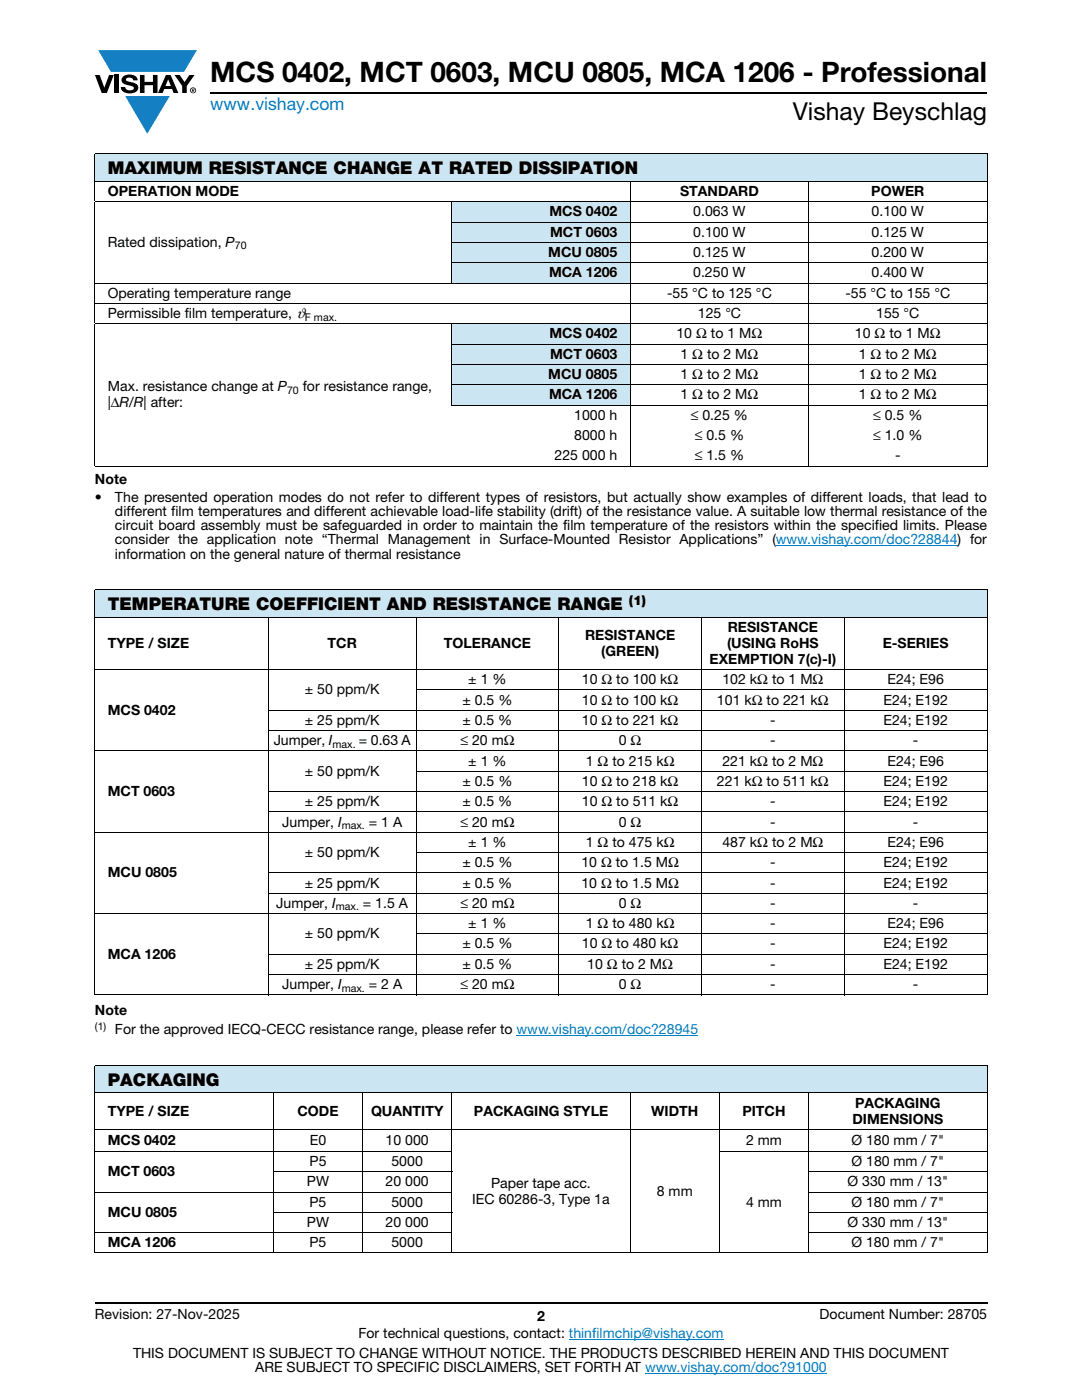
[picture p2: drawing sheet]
<svg xmlns="http://www.w3.org/2000/svg" width="216mm" height="279mm" viewBox="0 0 216 279" stroke-linecap="round" stroke-linejoin="round" font-family="sans-serif">
<defs><g id="words">
<text font-size="5.6" x="42" y="16.4">MCS 0402, MCT 0603, MCU 0805, MCA 1206 - Professional</text>
<text font-size="4.9" x="158.2" y="24">Vishay Beyschlag</text>
<text font-size="3.5" fill="#007ec4" x="42" y="21.9">www.vishay.com</text>
<g font-size="3.5">
<text x="21.5" y="34.8">MAXIMUM RESISTANCE CHANGE AT RATED DISSIPATION</text>
<text x="21.5" y="121.8">TEMPERATURE COEFFICIENT AND RESISTANCE RANGE</text>
<text x="21.5" y="216.7">PACKAGING</text>
</g>
<g font-size="2.8">
<text x="21.5" y="39.1">OPERATION MODE</text>
<text x="135.7" y="39.1">STANDARD</text>
<text x="173.9" y="39.1">POWER</text>
<text x="109.7" y="43.2">MCS 0402</text>
<text x="109.8" y="47.3">MCT 0603</text>
<text x="138.3" y="47.3">0.100 W</text>
<text x="138.3" y="43.2">0.063 W</text>
<text x="173.9" y="47.3">0.125 W</text>
<text x="173.9" y="43.2">0.100 W</text>
<text x="21.5" y="49.3">Rated dissipation, P</text>
<text x="109.4" y="51.3">MCU 0805</text>
<text x="138.3" y="51.3">0.125 W</text>
<text x="173.9" y="51.3">0.200 W</text>
<text x="21.5" y="59.4">Operating temperature range</text>
<text x="109.6" y="55.4">MCA 1206</text>
<text x="133.1" y="59.4">-55 °C to 125 °C</text>
<text x="138.3" y="55.4">0.250 W</text>
<text x="168.7" y="59.4">-55 °C to 155 °C</text>
<text x="173.9" y="55.4">0.400 W</text>
<text x="21.5" y="63.5">Permissible film temperature, ϑ</text>
<text x="139.2" y="63.5">125 °C</text>
<text x="174.8" y="63.5">155 °C</text>
<text x="109.7" y="67.5">MCS 0402</text>
<text x="109.8" y="71.6">MCT 0603</text>
<text x="135" y="67.5">10 Ω to 1 MΩ</text>
<text x="135.8" y="71.6">1 Ω to 2 MΩ</text>
<text x="170.6" y="67.5">10 Ω to 1 MΩ</text>
<text x="171.4" y="71.6">1 Ω to 2 MΩ</text>
<text x="109.4" y="75.6">MCU 0805</text>
<text x="135.8" y="75.6">1 Ω to 2 MΩ</text>
<text x="171.4" y="75.6">1 Ω to 2 MΩ</text>
<text x="21.5" y="78.1">Max. resistance change at P</text>
<text x="21.5" y="81.3">|ΔR/R| after:</text>
<text x="60.4" y="78.1">for resistance range,</text>
<text x="109.6" y="79.7">MCA 1206</text>
<text x="114.6" y="83.8">1000 h</text>
<text x="135.8" y="79.7">1 Ω to 2 MΩ</text>
<text x="137.8" y="83.8">≤ 0.25 %</text>
<text x="171.4" y="79.7">1 Ω to 2 MΩ</text>
<text x="174.2" y="83.8">≤ 0.5 %</text>
<text x="114.6" y="87.8">8000 h</text>
<text x="138.6" y="87.8">≤ 0.5 %</text>
<text x="174.2" y="87.8">≤ 1.0 %</text>
<text x="110.6" y="91.9">225 000 h</text>
<text x="138.6" y="91.9">≤ 1.5 %</text>
<text x="178.6" y="91.9">-</text>
<text x="18.9" y="96.6">Note</text>
<text x="18.9" y="100.2">•</text>
<text x="22.9" y="100.2">The presented operation modes do not refer to different types of resistors, but actually show examples of different loads, that lead to</text>
<text x="22.9" y="105.8">circuit board assembly must be safeguarded in order to maintain the film temperature of the resistors within the specified limits. Please</text>
<text x="22.9" y="103">different film temperatures and different achievable load-life stability (drift) of the resistance value. A suitable low thermal resistance of the</text>
<text x="22.9" y="108.6">consider the application note “Thermal Management in Surface-Mounted Resistor Applications” (www.vishay.com/doc?28844) for</text>
<text x="22.9" y="111.5">information on the general nature of thermal resistance</text>
<text x="21.5" y="129.3">TYPE / SIZE</text>
<text x="65.4" y="129.3">TCR</text>
<text x="88.6" y="129.3">TOLERANCE</text>
<text x="116.7" y="127.7">RESISTANCE</text>
<text x="120" y="130.9">(GREEN)</text>
<text x="145.1" y="129.3">(USING RoHS</text>
<text x="145.2" y="126.1">RESISTANCE</text>
<text x="176.1" y="129.3">E-SERIES</text>
<text x="93.4" y="136.5">± 1 %</text>
<text x="116.1" y="136.5">10 Ω to 100 kΩ</text>
<text x="141.6" y="132.5">EXEMPTION 7(c)-I)</text>
<text x="144.1" y="136.5">102 kΩ to 1 MΩ</text>
<text x="177.1" y="136.5">E24; E96</text>
<text x="21.5" y="142.6">MCS 0402</text>
<text x="60.8" y="138.6">± 50 ppm/K</text>
<text x="92.3" y="140.6">± 0.5 %</text>
<text x="116.1" y="140.6">10 Ω to 100 kΩ</text>
<text x="143.1" y="140.6">101 kΩ to 221 kΩ</text>
<text x="176.3" y="140.6">E24; E192</text>
<text x="54.6" y="148.7">Jumper, I</text>
<text x="60.8" y="144.7">± 25 ppm/K</text>
<text x="71.6" y="148.7">= 0.63 A</text>
<text x="91.9" y="148.7">≤ 20 mΩ</text>
<text x="92.3" y="144.7">± 0.5 %</text>
<text x="116.1" y="144.7">10 Ω to 221 kΩ</text>
<text x="123.5" y="148.7">0 Ω</text>
<text x="153.7" y="144.7">-</text>
<text x="153.7" y="148.7">-</text>
<text x="176.3" y="144.7">E24; E192</text>
<text x="182.2" y="148.7">-</text>
<text x="60.8" y="154.8">± 50 ppm/K</text>
<text x="93.4" y="152.8">± 1 %</text>
<text x="116.9" y="152.8">1 Ω to 215 kΩ</text>
<text x="144.1" y="152.8">221 kΩ to 2 MΩ</text>
<text x="177.1" y="152.8">E24; E96</text>
<text x="21.5" y="158.9">MCT 0603</text>
<text x="60.8" y="160.9">± 25 ppm/K</text>
<text x="92.3" y="160.9">± 0.5 %</text>
<text x="92.3" y="156.8">± 0.5 %</text>
<text x="116.1" y="160.9">10 Ω to 511 kΩ</text>
<text x="116.1" y="156.8">10 Ω to 218 kΩ</text>
<text x="143.1" y="156.8">221 kΩ to 511 kΩ</text>
<text x="153.7" y="160.9">-</text>
<text x="176.3" y="156.8">E24; E192</text>
<text x="176.3" y="160.9">E24; E192</text>
<text x="56.3" y="165">Jumper, I</text>
<text x="73.6" y="165">= 1 A</text>
<text x="91.9" y="165">≤ 20 mΩ</text>
<text x="123.5" y="165">0 Ω</text>
<text x="153.7" y="165">-</text>
<text x="182.2" y="165">-</text>
<text x="60.8" y="171">± 50 ppm/K</text>
<text x="92.3" y="173.1">± 0.5 %</text>
<text x="93.4" y="169">± 1 %</text>
<text x="116" y="173.1">10 Ω to 1.5 MΩ</text>
<text x="116.9" y="169">1 Ω to 475 kΩ</text>
<text x="144.1" y="169">487 kΩ to 2 MΩ</text>
<text x="153.7" y="173.1">-</text>
<text x="176.3" y="173.1">E24; E192</text>
<text x="177.1" y="169">E24; E96</text>
<text x="21.5" y="175.1">MCU 0805</text>
<text x="60.8" y="177.1">± 25 ppm/K</text>
<text x="92.3" y="177.1">± 0.5 %</text>
<text x="116" y="177.1">10 Ω to 1.5 MΩ</text>
<text x="153.7" y="177.1">-</text>
<text x="176.3" y="177.1">E24; E192</text>
<text x="55.1" y="181.2">Jumper, I</text>
<text x="72.4" y="181.2">= 1.5 A</text>
<text x="91.9" y="181.2">≤ 20 mΩ</text>
<text x="93.4" y="185.2">± 1 %</text>
<text x="116.9" y="185.2">1 Ω to 480 kΩ</text>
<text x="123.5" y="181.2">0 Ω</text>
<text x="153.7" y="185.2">-</text>
<text x="153.7" y="181.2">-</text>
<text x="177.1" y="185.2">E24; E96</text>
<text x="182.2" y="181.2">-</text>
<text x="21.5" y="191.3">MCA 1206</text>
<text x="60.8" y="187.3">± 50 ppm/K</text>
<text x="92.3" y="189.3">± 0.5 %</text>
<text x="116.1" y="189.3">10 Ω to 480 kΩ</text>
<text x="153.7" y="189.3">-</text>
<text x="176.3" y="189.3">E24; E192</text>
<text x="56.3" y="197.4">Jumper, I</text>
<text x="60.8" y="193.3">± 25 ppm/K</text>
<text x="73.6" y="197.4">= 2 A</text>
<text x="91.9" y="197.4">≤ 20 mΩ</text>
<text x="92.3" y="193.3">± 0.5 %</text>
<text x="117.2" y="193.3">10 Ω to 2 MΩ</text>
<text x="123.5" y="197.4">0 Ω</text>
<text x="153.7" y="193.3">-</text>
<text x="153.7" y="197.4">-</text>
<text x="176.3" y="193.3">E24; E192</text>
<text x="182.2" y="197.4">-</text>
<text x="18.9" y="202.5">Note</text>
<text x="22.9" y="206.4">For the approved IECQ-CECC resistance range, please refer to www.vishay.com/doc?28945</text>
<text x="170.6" y="221.1">PACKAGING</text>
<text x="21.5" y="222.7">TYPE / SIZE</text>
<text x="59.4" y="222.7">CODE</text>
<text x="74" y="222.7">QUANTITY</text>
<text x="94.6" y="222.7">PACKAGING STYLE</text>
<text x="130" y="222.7">WIDTH</text>
<text x="148.1" y="222.7">PITCH</text>
<text x="170.1" y="224.2">DIMENSIONS</text>
<text x="21.5" y="228.5">MCS 0402</text>
<text x="61.7" y="232.7">P5</text>
<text x="61.8" y="228.5">E0</text>
<text x="76.9" y="228.5">10 000</text>
<text x="78.1" y="232.7">5000</text>
<text x="148.9" y="228.5">2 mm</text>
<text x="169.9" y="228.5">Ø 180 mm / 7&quot;</text>
<text x="169.9" y="232.7">Ø 180 mm / 7&quot;</text>
<text x="21.5" y="234.7">MCT 0603</text>
<text x="61.2" y="236.8">PW</text>
<text x="76.9" y="236.8">20 000</text>
<text x="98" y="237">Paper tape acc.</text>
<text x="131.1" y="238.6">8 mm</text>
<text x="169.1" y="236.8">Ø 330 mm / 13&quot;</text>
<text x="21.5" y="242.8">MCU 0805</text>
<text x="61.2" y="244.9">PW</text>
<text x="61.7" y="240.8">P5</text>
<text x="76.9" y="244.9">20 000</text>
<text x="78.1" y="240.8">5000</text>
<text x="94.2" y="240.2">IEC 60286-3, Type 1a</text>
<text x="148.9" y="240.8">4 mm</text>
<text x="169.1" y="244.9">Ø 330 mm / 13&quot;</text>
<text x="169.9" y="240.8">Ø 180 mm / 7&quot;</text>
<text x="21.5" y="248.9">MCA 1206</text>
<text x="61.7" y="248.9">P5</text>
<text x="78.1" y="248.9">5000</text>
<text x="169.9" y="248.9">Ø 180 mm / 7&quot;</text>
<text x="18.9" y="263.3">Revision: 27-Nov-2025</text>
<text x="107.2" y="263.6">2</text>
<text x="163.6" y="263.3">Document Number: 28705</text>
<text x="71.5" y="267.1">For technical questions, contact: thinfilmchip@vishay.com</text>
<text x="26.5" y="271">THIS DOCUMENT IS SUBJECT TO CHANGE WITHOUT NOTICE. THE PRODUCTS DESCRIBED HEREIN AND THIS DOCUMENT</text>
<text x="50.9" y="273.8">ARE SUBJECT TO SPECIFIC DISCLAIMERS, SET FORTH AT www.vishay.com/doc?91000</text>
</g>
<text font-size="2.6" x="125.5" y="120.8">(1)</text>
<g font-size="2.1">
<text x="46.8" y="49.8">70</text>
<text x="60.9" y="64">F max.</text>
<text x="57.3" y="78.6">70</text>
<text x="66.4" y="149.2">max.</text>
<text x="68.2" y="165.5">max.</text>
<text x="67" y="181.7">max.</text>
<text x="68.2" y="197.9">max.</text>
<text x="18.9" y="205.5">(1)</text>
</g>
</g></defs>
<g fill="#147fc3">
<path d="M19.6 10h19.7l-2.6 4.3h-1.1h-13.5z"/>
<path d="M25 19.2h8.9l-4.5 7.5z"/>
</g>
<g fill="#000">
<path d="M18.9 15h1l.9 2.5 1-2.5h.9l-1.4 3.6h-1zM22.9 15h.9v3.6h-.9zM24.6 15.3a2.1 2.1 0 0 1 2.8 .3l.1 .4h-.9a.79 .79 0 0 0-.7-.5 .79 .79 0 0 0-.8 .4l.3 .3 1 .2a1.08 1.08 0 0 1 1.2 1 1.08 1.08 0 0 1-1.1 1.2 1.73 1.73 0 0 1-2.4-1.2h.9a.96 .96 0 0 0 .8 .6 .96 .96 0 0 0 .9-.4 1.31 1.31 0 0 0-1.2-.6 1.03 1.03 0 0 1-1.1-.6 1.03 1.03 0 0 1 .2-1.1zM27.9 15h.9v1.3h1.7v-1.3h.9v3.6h-.9v-1.6h-1.7v1.6h-.9zM34.8 15h1.1l.9 1.4 1-1.4h1l-1.5 2.2v1.4h-.9v-1.4z"/>
<path d="M33.6 15.9l.5 1.3h-1.1zM33.1 15l-1.6 3.6h1l.3-.8h1.5l.3 .8h1l-1.6-3.6z"/>
<path d="M38.4 17.8h.2v.2h-.2zM38.3 17.7v.7h.1v-.3l.4 .3-.2-.3 .2-.2-.1-.2z"/>
<path d="M38.1 18a.46 .46 0 0 1 .9 0 .46 .46 0 0 1-.9 0zM37.9 18a.6 .6 0 0 0 1.2 0 .6 .6 0 0 0-1.2 0z"/>
</g>
<path d="M42 18.6h155M18.9 260h178.1" fill="none" stroke="#000" stroke-width=".36"/>
<path d="M154.8 108.9h36.3M103.1 206.6h36.2M113.5 267.3h30.9M128.7 274h36.3" fill="none" stroke="#007ec4" stroke-width=".2"/>
<g fill="#cce5f3">
<path d="M18.9 30.7h178.1v5.5h-178.1z"/>
<path d="M90.1 40.3h35.7v4h-35.7z"/>
<path d="M90.1 44.3h35.7v4.1h-35.7z"/>
<path d="M90.1 48.4h35.7v4h-35.7z"/>
<path d="M90.1 52.4h35.7v4.1h-35.7z"/>
<path d="M90.1 64.6h35.7v4.1h-35.7z"/>
<path d="M90.1 68.7h35.7v4h-35.7z"/>
<path d="M90.1 72.7h35.7v4.1h-35.7z"/>
<path d="M90.1 76.8h35.7v4h-35.7z"/>
<path d="M18.9 117.7h178.1v5.5h-178.1z"/>
<path d="M18.9 212.6h178.1v5.5h-178.1z"/>
</g>
<g fill="none" stroke="#000" stroke-width=".2">
<path d="M18.9 30.7h178.1M18.9 36.2h178.1M18.9 30.8v9.4M125.8 36.1v57M161.4 36.1v57M197 30.8v9.4M18.9 40.3h178.1M18.9 56.5h178.1M18.9 40.3v16.1M18.9 56.6v7.9M90.1 44.3h106.9M90.1 48.4h106.9"/>
<path d="M90.1 52.4h106.9M90.1 40.2v16.4M197 40.3v16.1M197 56.6v7.9M18.9 60.5h178.1M18.9 64.6h178.1M18.9 64.7v28.2M90.1 68.7h106.9M90.1 72.7h106.9M90.1 76.8h106.9M90.1 64.5v16.3M197 64.7v16.1"/>
<path d="M18.9 93h178.1M90.1 80.8h106.9M197 80.9v12M18.9 117.7h178.1M18.9 117.8v80.6M197 117.8v80.6M18.9 123.2h178.1M18.9 133.6h178.1M53.6 123.1v75.5M82.9 137.7h114.1M83 123.1v75.5M111.5 123.1v75.5"/>
<path d="M140 123.1v75.5M168.5 123.1v75.5M18.9 149.8h178.1M53.5 141.7h143.5M53.5 145.8h143.5M53.5 157.9h143.5M82.9 153.9h114.1M18.9 166.1h178.1M53.5 162h143.5M53.5 174.2h143.5M53.5 178.2h143.5M82.9 170.1h114.1"/>
<path d="M18.9 182.3h178.1M18.9 198.5h178.1M53.5 190.4h143.5M53.5 194.5h143.5M82.9 186.4h114.1M18.9 212.6h178.1M18.9 218.1h178.1M18.9 212.7v37.3M54.5 218v32.1M72.3 218v32.1M90.1 218v32.1M125.8 218v32.1"/>
<path d="M143.6 218v32.1M161.4 218v32.1M197 212.7v37.3M18.9 225.4h178.1M18.9 229.8h71.3M18.9 237.9h71.3M54.5 233.8h35.7M143.5 229.8h53.5M161.3 233.8h35.7M161.3 237.9h35.7M18.9 246h71.3M18.9 250.1h178.1"/>
<path d="M54.5 241.9h35.7M161.3 241.9h35.7M161.3 246h35.7"/>
</g>
<use href="#words"/>
</svg>
